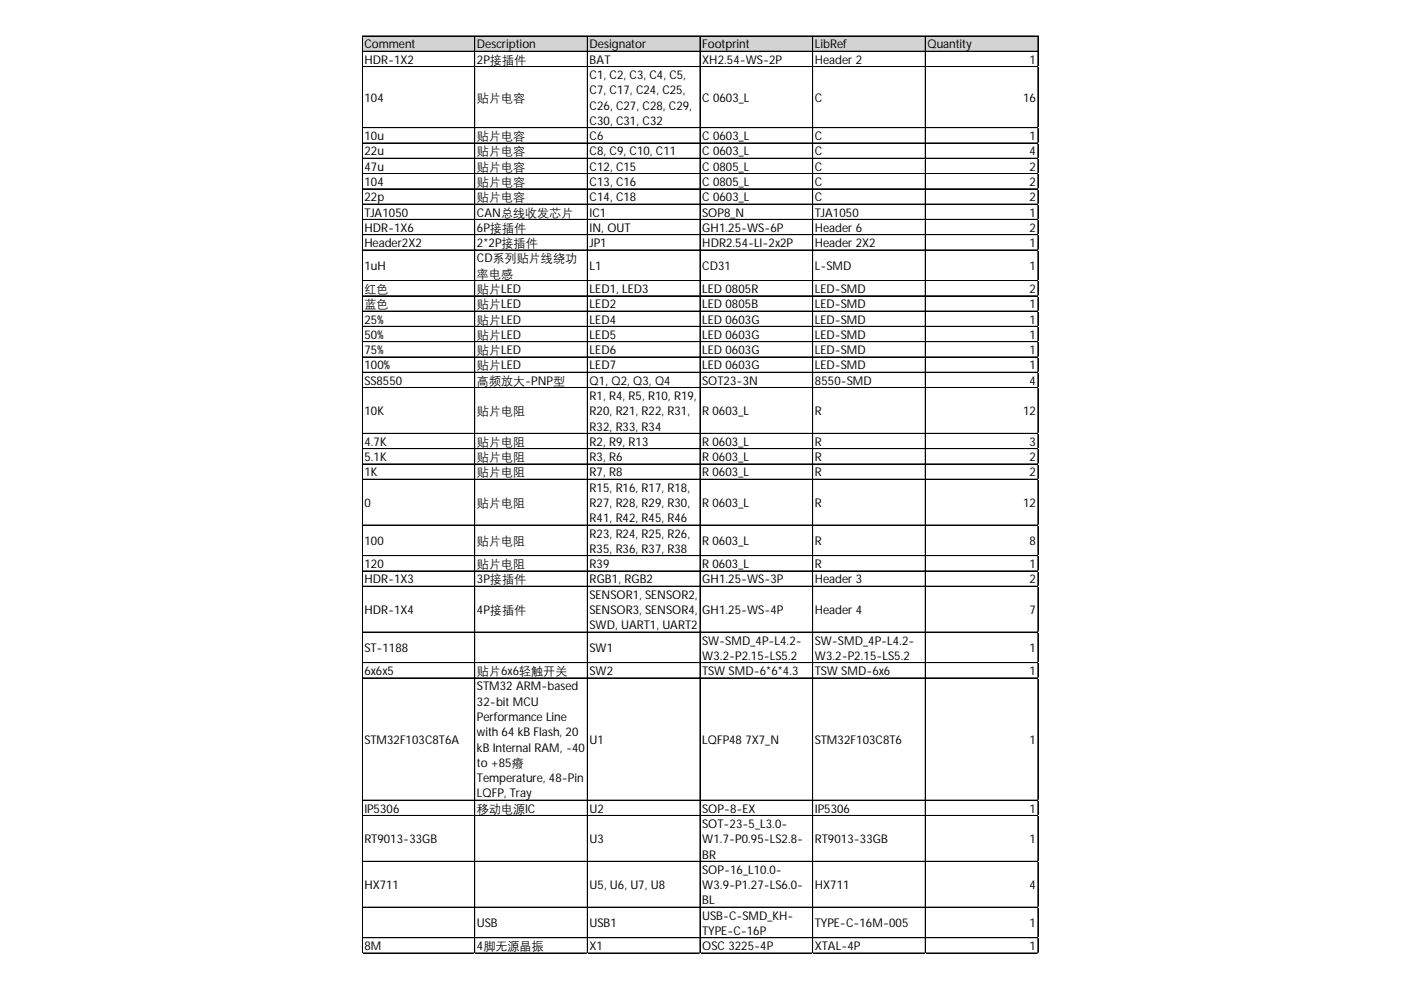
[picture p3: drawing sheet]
<svg xmlns="http://www.w3.org/2000/svg" width="297mm" height="210mm" viewBox="0 0 297 210" stroke-linecap="round" stroke-linejoin="round" font-family="sans-serif">
<defs><g id="words">
<g font-size="2.6">
<text x="77.3" y="10.3">Comment</text>
<text x="101.1" y="10.3">Description</text>
<text x="125" y="10.3">Designator</text>
<text x="148.9" y="10.3">Footprint</text>
<text x="172.8" y="10.3">LibRef</text>
<text x="196.7" y="10.3">Quantity</text>
<text x="77.3" y="13.5">HDR-1X2</text>
<text x="101.1" y="13.5">2P接插件</text>
<text x="125" y="13.5">BAT</text>
<text x="125" y="16.8">C1, C2, C3, C4, C5,</text>
<text x="148.9" y="13.5">XH2.54-WS-2P</text>
<text x="172.8" y="13.5">Header 2</text>
<text x="218.3" y="13.5">1</text>
<text x="77.3" y="21.6">104</text>
<text x="101.1" y="21.6">贴片电容</text>
<text x="125" y="20">C7, C17, C24, C25,</text>
<text x="125" y="23.2">C26, C27, C28, C29,</text>
<text x="148.9" y="21.6">C 0603_L</text>
<text x="172.8" y="21.6">C</text>
<text x="216.9" y="21.6">16</text>
<text x="77.3" y="29.7">10u</text>
<text x="101.1" y="29.7">贴片电容</text>
<text x="125" y="26.5">C30, C31, C32</text>
<text x="125" y="29.7">C6</text>
<text x="148.9" y="29.7">C 0603_L</text>
<text x="172.8" y="29.7">C</text>
<text x="218.3" y="29.7">1</text>
<text x="77.3" y="33">22u</text>
<text x="101.1" y="33">贴片电容</text>
<text x="125" y="33">C8, C9, C10, C11</text>
<text x="148.9" y="33">C 0603_L</text>
<text x="172.8" y="33">C</text>
<text x="218.3" y="33">4</text>
<text x="77.3" y="36.2">47u</text>
<text x="77.3" y="39.4">104</text>
<text x="101.1" y="36.2">贴片电容</text>
<text x="101.1" y="39.4">贴片电容</text>
<text x="125" y="36.2">C12, C15</text>
<text x="125" y="39.4">C13, C16</text>
<text x="148.9" y="36.2">C 0805_L</text>
<text x="148.9" y="39.4">C 0805_L</text>
<text x="172.8" y="36.2">C</text>
<text x="172.8" y="39.4">C</text>
<text x="218.3" y="36.2">2</text>
<text x="218.3" y="39.4">2</text>
<text x="77.3" y="42.7">22p</text>
<text x="77.3" y="45.9">TJA1050</text>
<text x="101.1" y="42.7">贴片电容</text>
<text x="101.1" y="45.9">CAN总线收发芯片</text>
<text x="125" y="42.7">C14, C18</text>
<text x="125" y="45.9">IC1</text>
<text x="148.9" y="42.7">C 0603_L</text>
<text x="148.9" y="45.9">SOP8_N</text>
<text x="172.8" y="42.7">C</text>
<text x="172.8" y="45.9">TJA1050</text>
<text x="218.3" y="42.7">2</text>
<text x="218.3" y="45.9">1</text>
<text x="77.3" y="49.2">HDR-1X6</text>
<text x="77.3" y="52.4">Header2X2</text>
<text x="101.1" y="49.2">6P接插件</text>
<text x="101.1" y="52.4">2*2P接插件</text>
<text x="125" y="49.2">IN, OUT</text>
<text x="125" y="52.4">JP1</text>
<text x="148.9" y="49.2">GH1.25-WS-6P</text>
<text x="148.9" y="52.4">HDR2.54-LI-2x2P</text>
<text x="172.8" y="49.2">Header 6</text>
<text x="172.8" y="52.4">Header 2X2</text>
<text x="218.3" y="49.2">2</text>
<text x="218.3" y="52.4">1</text>
<text x="77.3" y="57.2">1uH</text>
<text x="101.1" y="55.6">CD系列贴片线绕功</text>
<text x="101.1" y="58.9">率电感</text>
<text x="125" y="57.2">L1</text>
<text x="148.9" y="57.2">CD31</text>
<text x="172.8" y="57.2">L-SMD</text>
<text x="218.3" y="57.2">1</text>
<text x="77.3" y="62.1">红色</text>
<text x="77.3" y="65.4">蓝色</text>
<text x="101.1" y="62.1">贴片LED</text>
<text x="101.1" y="65.4">贴片LED</text>
<text x="125" y="62.1">LED1, LED3</text>
<text x="125" y="65.4">LED2</text>
<text x="148.9" y="62.1">LED 0805R</text>
<text x="148.9" y="65.4">LED 0805B</text>
<text x="172.8" y="62.1">LED-SMD</text>
<text x="172.8" y="65.4">LED-SMD</text>
<text x="218.3" y="62.1">2</text>
<text x="218.3" y="65.4">1</text>
<text x="77.3" y="68.6">25%</text>
<text x="77.3" y="71.9">50%</text>
<text x="101.1" y="68.6">贴片LED</text>
<text x="101.1" y="71.9">贴片LED</text>
<text x="125" y="68.6">LED4</text>
<text x="125" y="71.9">LED5</text>
<text x="148.9" y="68.6">LED 0603G</text>
<text x="148.9" y="71.9">LED 0603G</text>
<text x="172.8" y="68.6">LED-SMD</text>
<text x="172.8" y="71.9">LED-SMD</text>
<text x="218.3" y="68.6">1</text>
<text x="218.3" y="71.9">1</text>
<text x="77.3" y="75.1">75%</text>
<text x="101.1" y="75.1">贴片LED</text>
<text x="125" y="75.1">LED6</text>
<text x="148.9" y="75.1">LED 0603G</text>
<text x="172.8" y="75.1">LED-SMD</text>
<text x="218.3" y="75.1">1</text>
<text x="77.3" y="78.3">100%</text>
<text x="77.3" y="81.6">SS8550</text>
<text x="101.1" y="78.3">贴片LED</text>
<text x="101.1" y="81.6">高频放大-PNP型</text>
<text x="125" y="78.3">LED7</text>
<text x="125" y="81.6">Q1, Q2, Q3, Q4</text>
<text x="148.9" y="78.3">LED 0603G</text>
<text x="148.9" y="81.6">SOT23-3N</text>
<text x="172.8" y="78.3">LED-SMD</text>
<text x="172.8" y="81.6">8550-SMD</text>
<text x="218.3" y="78.3">1</text>
<text x="218.3" y="81.6">4</text>
<text x="77.3" y="88.1">10K</text>
<text x="101.1" y="88.1">贴片电阻</text>
<text x="125" y="84.8">R1, R4, R5, R10, R19,</text>
<text x="125" y="88.1">R20, R21, R22, R31,</text>
<text x="148.9" y="88.1">R 0603_L</text>
<text x="172.8" y="88.1">R</text>
<text x="216.9" y="88.1">12</text>
<text x="77.3" y="94.5">4.7K</text>
<text x="101.1" y="94.5">贴片电阻</text>
<text x="125" y="91.3">R32, R33, R34</text>
<text x="125" y="94.5">R2, R9, R13</text>
<text x="148.9" y="94.5">R 0603_L</text>
<text x="172.8" y="94.5">R</text>
<text x="218.3" y="94.5">3</text>
<text x="77.3" y="97.8">5.1K</text>
<text x="77.3" y="101">1K</text>
<text x="101.1" y="97.8">贴片电阻</text>
<text x="101.1" y="101">贴片电阻</text>
<text x="125" y="97.8">R3, R6</text>
<text x="125" y="101">R7, R8</text>
<text x="148.9" y="97.8">R 0603_L</text>
<text x="148.9" y="101">R 0603_L</text>
<text x="172.8" y="97.8">R</text>
<text x="172.8" y="101">R</text>
<text x="218.3" y="97.8">2</text>
<text x="218.3" y="101">2</text>
<text x="77.3" y="107.5">0</text>
<text x="101.1" y="107.5">贴片电阻</text>
<text x="125" y="104.3">R15, R16, R17, R18,</text>
<text x="125" y="107.5">R27, R28, R29, R30,</text>
<text x="148.9" y="107.5">R 0603_L</text>
<text x="172.8" y="107.5">R</text>
<text x="216.9" y="107.5">12</text>
<text x="125" y="110.7">R41, R42, R45, R46</text>
<text x="125" y="114">R23, R24, R25, R26,</text>
<text x="77.3" y="115.5">100</text>
<text x="101.1" y="115.5">贴片电阻</text>
<text x="125" y="117.2">R35, R36, R37, R38</text>
<text x="148.9" y="115.5">R 0603_L</text>
<text x="172.8" y="115.5">R</text>
<text x="218.3" y="115.5">8</text>
<text x="77.3" y="120.5">120</text>
<text x="77.3" y="123.7">HDR-1X3</text>
<text x="101.1" y="120.5">贴片电阻</text>
<text x="101.1" y="123.7">3P接插件</text>
<text x="125" y="120.5">R39</text>
<text x="125" y="123.7">RGB1, RGB2</text>
<text x="148.9" y="120.5">R 0603_L</text>
<text x="148.9" y="123.7">GH1.25-WS-3P</text>
<text x="172.8" y="120.5">R</text>
<text x="172.8" y="123.7">Header 3</text>
<text x="218.3" y="120.5">1</text>
<text x="218.3" y="123.7">2</text>
<text x="77.3" y="130.2">HDR-1X4</text>
<text x="101.1" y="130.2">4P接插件</text>
<text x="125" y="126.9">SENSOR1, SENSOR2,</text>
<text x="125" y="130.2">SENSOR3, SENSOR4,</text>
<text x="148.9" y="130.2">GH1.25-WS-4P</text>
<text x="172.8" y="130.2">Header 4</text>
<text x="218.3" y="130.2">7</text>
<text x="125" y="133.4">SWD, UART1, UART2</text>
<text x="148.9" y="136.7">SW-SMD_4P-L4.2-</text>
<text x="172.8" y="136.7">SW-SMD_4P-L4.2-</text>
<text x="77.3" y="138.2">ST-1188</text>
<text x="77.3" y="143.1">6x6x5</text>
<text x="101.1" y="143.1">贴片6x6轻触开关</text>
<text x="125" y="138.2">SW1</text>
<text x="125" y="143.1">SW2</text>
<text x="148.9" y="139.9">W3.2-P2.15-LS5.2</text>
<text x="148.9" y="143.1">TSW SMD-6*6*4.3</text>
<text x="172.8" y="139.9">W3.2-P2.15-LS5.2</text>
<text x="172.8" y="143.1">TSW SMD-6x6</text>
<text x="218.3" y="138.2">1</text>
<text x="218.3" y="143.1">1</text>
<text x="101.1" y="146.4">STM32 ARM-based</text>
<text x="101.1" y="149.6">32-bit MCU</text>
<text x="101.1" y="152.9">Performance Line</text>
<text x="77.3" y="157.7">STM32F103C8T6A</text>
<text x="101.1" y="156.1">with 64 kB Flash, 20</text>
<text x="101.1" y="159.3">kB Internal RAM, -40</text>
<text x="125" y="157.7">U1</text>
<text x="148.9" y="157.7">LQFP48</text>
<text x="158.1" y="157.7">7X7_N</text>
<text x="172.8" y="157.7">STM32F103C8T6</text>
<text x="218.3" y="157.7">1</text>
<text x="101.1" y="162.6">to +85癈</text>
<text x="101.1" y="165.8">Temperature, 48-Pin</text>
<text x="77.3" y="172.3">IP5306</text>
<text x="101.1" y="169.1">LQFP, Tray</text>
<text x="101.1" y="172.3">移动电源IC</text>
<text x="125" y="172.3">U2</text>
<text x="148.9" y="172.3">SOP-8-EX</text>
<text x="172.8" y="172.3">IP5306</text>
<text x="218.3" y="172.3">1</text>
<text x="77.3" y="178.8">RT9013-33GB</text>
<text x="125" y="178.8">U3</text>
<text x="148.9" y="175.5">SOT-23-5_L3.0-</text>
<text x="148.9" y="178.8">W1.7-P0.95-LS2.8-</text>
<text x="172.8" y="178.8">RT9013-33GB</text>
<text x="218.3" y="178.8">1</text>
<text x="148.9" y="182">BR</text>
<text x="148.9" y="185.3">SOP-16_L10.0-</text>
<text x="77.3" y="188.5">HX711</text>
<text x="125" y="188.5">U5, U6, U7, U8</text>
<text x="148.9" y="188.5">W3.9-P1.27-LS6.0-</text>
<text x="148.9" y="191.8">BL</text>
<text x="172.8" y="188.5">HX711</text>
<text x="218.3" y="188.5">4</text>
<text x="101.1" y="196.6">USB</text>
<text x="125" y="196.6">USB1</text>
<text x="148.9" y="195">USB-C-SMD_KH-</text>
<text x="172.8" y="196.6">TYPE-C-16M-005</text>
<text x="218.3" y="196.6">1</text>
<text x="77.3" y="201.5">8M</text>
<text x="101.1" y="201.5">4脚无源晶振</text>
<text x="125" y="201.5">X1</text>
<text x="148.9" y="198.2">TYPE-C-16P</text>
<text x="148.9" y="201.5">OSC 3225-4P</text>
<text x="172.8" y="201.5">XTAL-4P</text>
<text x="218.3" y="201.5">1</text>
</g>
</g></defs>
<path d="M76.8 7.7h143.4v3.3h-143.4z" fill="#d3d3d3"/>
<g fill="none" stroke="#000" stroke-width=".21">
<path d="M76.8 7.6v194.6M76.9 7.6h143.2M76.9 7.7h143.2M76.9 10.9h143.2M76.9 14.1h143.2M76.9 14.2h143.2M100.6 7.7v194.5M100.7 7.7v194.5M124.5 7.7v194.5M124.6 7.7v194.5M148.4 7.7v194.5M148.5 7.7v194.5"/>
<path d="M172.3 7.7v194.5M196.2 7.7v194.5M220.1 7.7v194.5M76.9 27.1h143.2M76.9 30.3h143.2M76.9 30.4h143.2M76.9 33.5h143.2M76.9 33.6h143.2M76.9 36.8h143.2M76.9 40h143.2M76.9 40.1h143.2M76.9 43.3h143.2"/>
<path d="M76.9 46.5h143.2M76.9 46.6h143.2M76.9 49.7h143.2M76.9 49.8h143.2M76.9 53h143.2M76.9 59.5h143.2M76.9 62.7h143.2M76.9 62.8h143.2M76.9 66h143.2M76.9 69.2h143.2M76.9 75.7h143.2M76.9 78.9h143.2"/>
<path d="M76.9 79h143.2M220.1 72.4l-143.2 .1M76.9 82.2h143.2M76.9 91.9h143.2M76.9 98.4h143.2M220.1 95.1l-143.2 .1M76.9 101.6h143.2M76.9 111.3h143.2M76.9 111.4h143.2M76.9 117.8h143.2M76.9 117.9h143.2M76.9 121h143.2"/>
<path d="M76.9 121.1h143.2M76.9 124.3h143.2M76.9 134h143.2M76.9 134.1h143.2M76.9 140.5h143.2M220.1 143.7l-143.2 .1M76.9 169.7h143.2M76.9 172.9h143.2M76.9 182.6h143.2M76.9 182.7h143.2M76.9 192.3h143.2M76.9 192.4h143.2"/>
<path d="M76.9 198.8h143.2M76.9 198.9h143.2M76.9 202.1h143.2"/>
</g>
<path d="M76.8 202.2h.1" fill="none" stroke="#e0e0e0" stroke-width=".21"/>
<path d="M76.8 202.2h.1z" fill="#e0e0e0"/>
<path d="M100.6 202.2h.1" fill="none" stroke="#e0e0e0" stroke-width=".21"/>
<path d="M100.6 202.2h.1z" fill="#e0e0e0"/>
<path d="M124.5 202.2h.1" fill="none" stroke="#e0e0e0" stroke-width=".21"/>
<path d="M124.5 202.2h.1z" fill="#e0e0e0"/>
<path d="M148.4 202.2h.1" fill="none" stroke="#e0e0e0" stroke-width=".21"/>
<path d="M148.4 202.2h.1z" fill="#e0e0e0"/>
<path d="M172.3 202.2h.1" fill="none" stroke="#e0e0e0" stroke-width=".21"/>
<path d="M172.3 202.2h.1z" fill="#e0e0e0"/>
<path d="M196.2 202.2h.1" fill="none" stroke="#e0e0e0" stroke-width=".21"/>
<path d="M196.2 202.2h.1z" fill="#e0e0e0"/>
<path d="M220.1 202.2h.1" fill="none" stroke="#e0e0e0" stroke-width=".21"/>
<path d="M220.1 14.1h.1" fill="none" stroke="#e0e0e0" stroke-width=".21"/>
<path d="M220.1 14.1l.1 .1z" fill="#e0e0e0"/>
<path d="M220.1 27.1h.1" fill="none" stroke="#e0e0e0" stroke-width=".21"/>
<path d="M220.1 27.1l.1 .1z" fill="#e0e0e0"/>
<path d="M220.1 30.3h.1" fill="none" stroke="#e0e0e0" stroke-width=".21"/>
<path d="M220.1 30.3l.1 .1z" fill="#e0e0e0"/>
<path d="M220.1 33.5h.1" fill="none" stroke="#e0e0e0" stroke-width=".21"/>
<path d="M220.1 33.5l.1 .1z" fill="#e0e0e0"/>
<path d="M220.1 36.8h.1" fill="none" stroke="#e0e0e0" stroke-width=".21"/>
<path d="M220.1 36.8l.1 .1z" fill="#e0e0e0"/>
<path d="M220.1 40h.1" fill="none" stroke="#e0e0e0" stroke-width=".21"/>
<path d="M220.1 40l.1 .1z" fill="#e0e0e0"/>
<path d="M220.1 43.3h.1" fill="none" stroke="#e0e0e0" stroke-width=".21"/>
<path d="M220.1 43.3l.1 .1z" fill="#e0e0e0"/>
<path d="M220.1 46.5h.1" fill="none" stroke="#e0e0e0" stroke-width=".21"/>
<path d="M220.1 46.5l.1 .1z" fill="#e0e0e0"/>
<path d="M220.1 49.7h.1" fill="none" stroke="#e0e0e0" stroke-width=".21"/>
<path d="M220.1 49.7l.1 .1z" fill="#e0e0e0"/>
<path d="M220.1 53h.1" fill="none" stroke="#e0e0e0" stroke-width=".21"/>
<path d="M220.1 53l.1 .1z" fill="#e0e0e0"/>
<path d="M220.1 59.5h.1" fill="none" stroke="#e0e0e0" stroke-width=".21"/>
<path d="M220.1 59.5l.1 .1z" fill="#e0e0e0"/>
<path d="M220.1 62.7h.1" fill="none" stroke="#e0e0e0" stroke-width=".21"/>
<path d="M220.1 62.7l.1 .1z" fill="#e0e0e0"/>
<path d="M220.1 66h.1" fill="none" stroke="#e0e0e0" stroke-width=".21"/>
<path d="M220.1 66l.1 .1z" fill="#e0e0e0"/>
<path d="M220.1 69.2h.1" fill="none" stroke="#e0e0e0" stroke-width=".21"/>
<path d="M220.1 69.2l.1 .1z" fill="#e0e0e0"/>
<path d="M220.1 72.4h.1" fill="none" stroke="#e0e0e0" stroke-width=".21"/>
<path d="M220.1 72.4l.1 .1z" fill="#e0e0e0"/>
<path d="M220.1 75.7h.1" fill="none" stroke="#e0e0e0" stroke-width=".21"/>
<path d="M220.1 75.7l.1 .1z" fill="#e0e0e0"/>
<path d="M220.1 78.9h.1" fill="none" stroke="#e0e0e0" stroke-width=".21"/>
<path d="M220.1 78.9l.1 .1z" fill="#e0e0e0"/>
<path d="M220.1 82.2h.1" fill="none" stroke="#e0e0e0" stroke-width=".21"/>
<path d="M220.1 82.2l.1 .1z" fill="#e0e0e0"/>
<path d="M220.1 91.9h.1" fill="none" stroke="#e0e0e0" stroke-width=".21"/>
<path d="M220.1 91.9l.1 .1z" fill="#e0e0e0"/>
<path d="M220.1 95.1h.1" fill="none" stroke="#e0e0e0" stroke-width=".21"/>
<path d="M220.1 95.1l.1 .1z" fill="#e0e0e0"/>
<path d="M220.1 98.4h.1" fill="none" stroke="#e0e0e0" stroke-width=".21"/>
<path d="M220.1 98.4l.1 .1z" fill="#e0e0e0"/>
<path d="M220.1 101.6h.1" fill="none" stroke="#e0e0e0" stroke-width=".21"/>
<path d="M220.1 101.6l.1 .1z" fill="#e0e0e0"/>
<path d="M220.1 111.3h.1" fill="none" stroke="#e0e0e0" stroke-width=".21"/>
<path d="M220.1 111.3l.1 .1z" fill="#e0e0e0"/>
<path d="M220.1 117.8h.1" fill="none" stroke="#e0e0e0" stroke-width=".21"/>
<path d="M220.1 117.8l.1 .1z" fill="#e0e0e0"/>
<path d="M220.1 121h.1" fill="none" stroke="#e0e0e0" stroke-width=".21"/>
<path d="M220.1 121l.1 .1z" fill="#e0e0e0"/>
<path d="M220.1 124.3h.1" fill="none" stroke="#e0e0e0" stroke-width=".21"/>
<path d="M220.1 124.3l.1 .1z" fill="#e0e0e0"/>
<path d="M220.1 134h.1" fill="none" stroke="#e0e0e0" stroke-width=".21"/>
<path d="M220.1 134l.1 .1z" fill="#e0e0e0"/>
<path d="M220.1 140.5h.1" fill="none" stroke="#e0e0e0" stroke-width=".21"/>
<path d="M220.1 140.5l.1 .1z" fill="#e0e0e0"/>
<path d="M220.1 143.7h.1" fill="none" stroke="#e0e0e0" stroke-width=".21"/>
<path d="M220.1 143.7l.1 .1z" fill="#e0e0e0"/>
<path d="M220.1 169.7h.1" fill="none" stroke="#e0e0e0" stroke-width=".21"/>
<path d="M220.1 169.7h.1z" fill="#e0e0e0"/>
<path d="M220.1 172.9h.1" fill="none" stroke="#e0e0e0" stroke-width=".21"/>
<path d="M220.1 172.9l.1 .1z" fill="#e0e0e0"/>
<path d="M220.1 182.6h.1" fill="none" stroke="#e0e0e0" stroke-width=".21"/>
<path d="M220.1 182.6l.1 .1z" fill="#e0e0e0"/>
<path d="M220.1 192.3h.1" fill="none" stroke="#e0e0e0" stroke-width=".21"/>
<path d="M220.1 192.3l.1 .1z" fill="#e0e0e0"/>
<path d="M220.1 198.8h.1" fill="none" stroke="#e0e0e0" stroke-width=".21"/>
<path d="M220.1 198.8l.1 .1z" fill="#e0e0e0"/>
<path d="M220.1 202.1h.1" fill="none" stroke="#e0e0e0" stroke-width=".21"/>
<path d="M220.1 202.1l.1 .1z" fill="#e0e0e0"/>
<use href="#words"/>
</svg>
